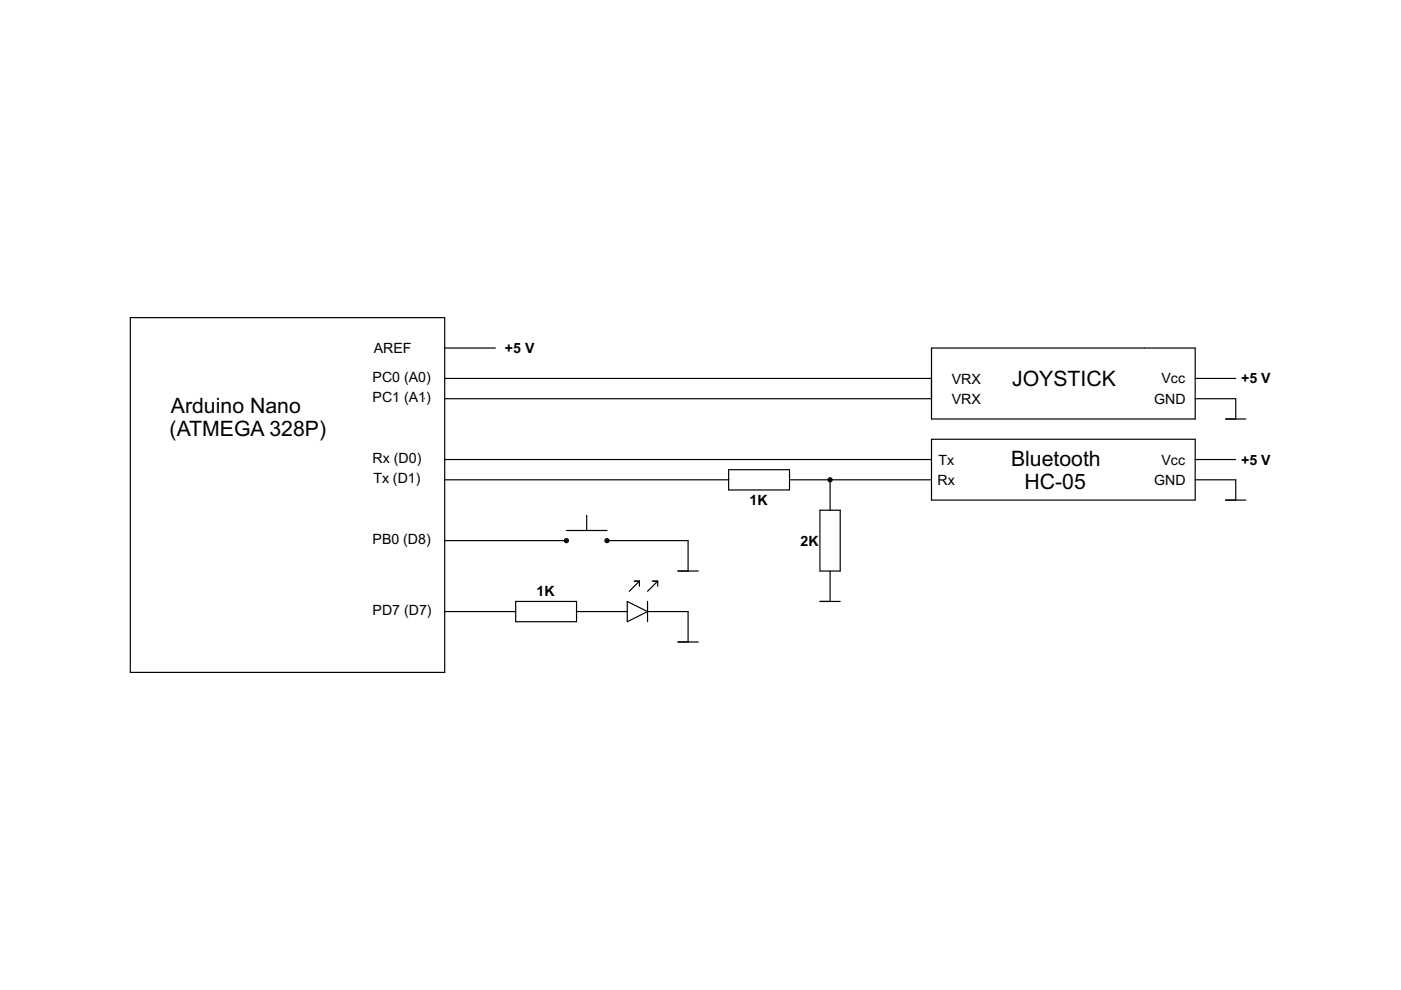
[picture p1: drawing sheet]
<svg xmlns="http://www.w3.org/2000/svg" width="297mm" height="210mm" viewBox="0 0 297 210" stroke-linecap="round" stroke-linejoin="round" font-family="sans-serif">
<defs><g id="words">
<g font-size="4.5">
<text x="214.6" y="81.9">JOYSTICK</text>
<text x="36.2" y="87.5">Arduino Nano</text>
<text x="36" y="92.5">(ATMEGA 328P)</text>
<text x="214.4" y="98.7">Bluetooth</text>
<text x="217.2" y="103.7">HC-05</text>
</g>
<g font-size="3">
<text x="79.2" y="74.9">AREF</text>
<text x="107.1" y="74.8">+5 V</text>
<text x="79" y="81">PC0 (A0)</text>
<text x="201.8" y="81.3">VRX</text>
<text x="246.3" y="81.3">Vcc</text>
<text x="263.1" y="81.3">+5 V</text>
<text x="79" y="85.3">PC1 (A1)</text>
<text x="201.8" y="85.6">VRX</text>
<text x="244.7" y="85.6">GND</text>
<text x="79" y="98.2">Rx (D0)</text>
<text x="199" y="98.5">Tx</text>
<text x="246.3" y="98.5">Vcc</text>
<text x="263.1" y="98.5">+5 V</text>
<text x="79.2" y="102.5">Tx (D1)</text>
<text x="158.9" y="107.1">1K</text>
<text x="198.8" y="102.8">Rx</text>
<text x="244.7" y="102.8">GND</text>
<text x="79" y="115.4">PB0 (D8)</text>
<text x="169.7" y="115.7">2K</text>
<text x="79" y="130.4">PD7 (D7)</text>
<text x="113.8" y="126.5">1K</text>
</g>
</g></defs>
<g fill="none" stroke="#000" stroke-width=".25">
<path d="M27.6 67.3h66.7v75.3h-66.7zM94.3 73.8h10.7M197.5 73.8h55.9v15h-55.9zM90 84.5h.1M94.3 84.5h103.2M94.3 80.2h103.2M94.3 97.4h103.2M154.5 99.6h12.9v4.3h-12.9zM197.5 93.1h55.9v12.9h-55.9zM253.4 84.5h8.6v4.3M253.4 80.2h8.6M253.4 97.4h8.6"/>
<path d="M259.9 88.8h4.3M94.3 101.7h60.2M94.3 114.6h25.8M120.1 112.5h8.6M124.4 109.3v3.2M128.7 114.6h17.2v6.5M167.4 101.7h30.1M173.8 108.2h4.3v12.9h-4.3zM176 101.7v6.5M253.4 101.7h8.6v4.3M259.9 106h4.3M94.3 129.7h15"/>
<path d="M109.3 127.5h12.9v4.3h-12.9zM122.2 129.7h10.8M133 127.5l4.3 2.2-4.3 2.1zM134.5 123.2h1.1M135.6 123.2l-2.2 2.2M135.6 123.2v1.1M137.3 129.7h8.6v6.4M137.3 127.5v4.3M138.4 123.2h1M139.4 123.2l-2.1 2.2M139.4 123.2v1.1M143.7 121.1h4.3"/>
<path d="M143.7 136.1h4.3M173.8 127.5h4.3M176 121.1v6.4"/>
<circle cx="120.1" cy="114.6" r=".09"/>
<circle cx="120.1" cy="114.6" r=".21"/>
<circle cx="120.1" cy="114.6" r=".43"/>
<circle cx="128.7" cy="114.6" r=".09"/>
<circle cx="128.7" cy="114.6" r=".21"/>
<circle cx="128.7" cy="114.6" r=".43"/>
<circle cx="176" cy="101.7" r=".21"/>
<circle cx="176" cy="101.7" r=".43"/>
</g>
<use href="#words"/>
</svg>
